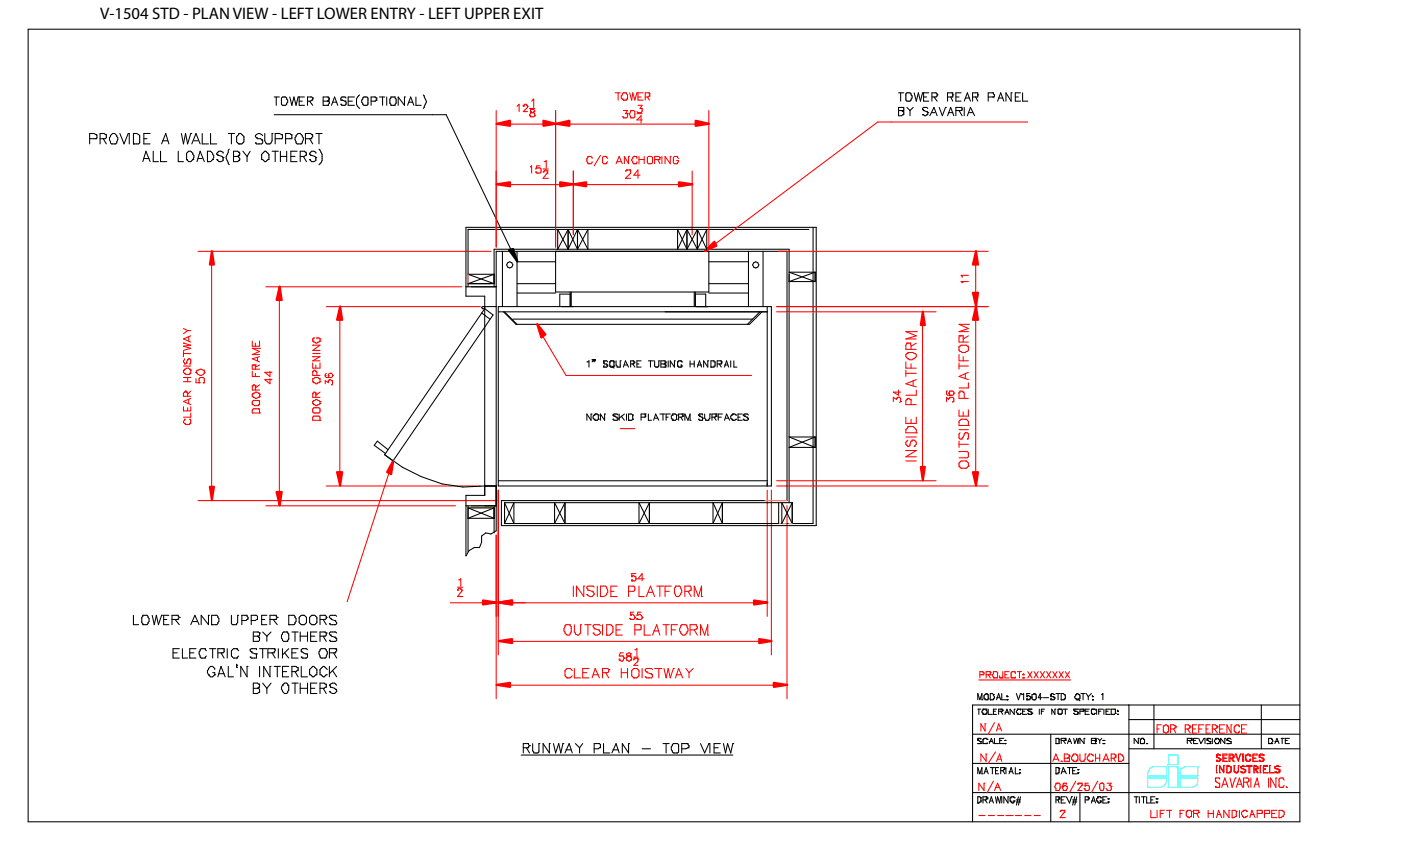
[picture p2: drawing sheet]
<svg xmlns="http://www.w3.org/2000/svg" width="356mm" height="216mm" viewBox="0 0 356 216" stroke-linecap="round" stroke-linejoin="round" font-family="sans-serif">
<defs><g id="words">
<text font-size="4.2" x="25.4" y="4.9">V-1504 STD - PLAN VIEW - LEFT LOWER ENTRY - LEFT UPPER EXIT</text>
</g></defs>
<g fill="none" stroke="#f00" stroke-width=".26">
<path d="M125.9 28v34.7M129.4 31.5h8.4M131.2 27l.6-.5v1.8M132.8 27h.1M132.8 27l.3-.5h.5v.2h.3v.6l-1.1 1h1.1M133.9 27h.1M134.4 27.5h1.3M134.7 28.3h.1M134.7 28.3v-.5h.8l.2 .2-.2 .6M134.7 28.3l.2 .3M134.9 25.7l.6-.6v2.2M135.5 28.6h-.8l-.3 .8h.3v.2h.8l.2-.2"/>
<path d="M135.5 28.6l.2 .2v.6M135.7 29.4h.1M141 28v34.7M144.5 31.5h32M152.4 39.4l-1.6 2.7M156.1 23.5h1.3M156.9 23.5v1.9M158 25.1h.1M158.2 23.5h.1M158.2 25.4h.1M158.2 23.5h.8l.3 .6v1h-.3v.3h-.8M158.2 23.5l-.5 .8v.6l.5 .5"/>
<path d="M158.2 28h1.1l-.6 .8h.6M159.3 28.8h.1M159.3 28.8v.8l-.3 .3h-.8v-.3h-.2M159.5 39.7h.1M159.5 39.7v1.8l-1-1.8v1.8M159.8 23.5l.5 1.9 .3-1.9 .5 1.9 .6-1.9M160.1 28h.8l.2 .3v1.3l-.2 .3h-.8l-.3-.8zM160.3 28h.1M160.9 39.7h.1M160.9 39.7h.5M160.9 39.7l-.6 .8 .6 1M161.4 39.7h.1"/>
<path d="M161.4 39.7l.3 .5M161.7 23.5h.1M161.7 28.8h1.3M161.7 28.3l.2 .3M161.9 28.6h.1M161.9 26.7h1.1l-.5 .8h.5v.8l-.3 .3h-.8M161.9 24.6h.8M162.2 39.7v1.8M162.7 27.5h.1M163 30.4h-1.3l1-1v1.8M163.2 23.5h-1.3v1.9h1.3M163.5 39.7v1.8"/>
<path d="M164.3 40l.3-.3h.8l.2 .3v1.3l-.2 .2h-.8l-.3-.2zM164.3 24.6l.5 .8M164.8 23.8h.1M164.8 24.3h.1M164.8 24.3l-.2 .3h-.8M164.8 24.3v-.8h-1v1.9M167.5 40h.1M167.5 40l-.3-.3h-1v1.8M167.5 40v.5h-1.3M168 39.7v1.8M170.1 39.7h.1M170.1 39.7v1.8l-1.3-1.8v1.8"/>
<path d="M179.9 28v34.7M260.9 31h-38.1l-41.3 30.9M129.4 46.8h12.7M134.7 42.3h.1M134.7 42.3l.2-.2v1.8M136 43.7h.1M137.1 42.1h-.8l-.3 .8 .3-.3h.8l.2 .3v.8l-.2 .2h-.8l-.3-.2M137.8 43.7h.1M137.8 42.9h1.4M138.1 43.4h.1M138.1 41l.5-.3v1.9M138.9 43.4h.1"/>
<path d="M138.9 43.9h.1M138.9 43.4l-.5-.3-.6 .6M138.9 43.9l-1.1 1.3h1.4M138.9 43.4v.5M145.5 43.4v16.1M148.7 46.8h23.5M150.3 40.2l-.3-.5h-.8l-.2 .5v.8l.2 .5h.8l.3-.5M154.3 40.2l-.3-.5h-.8l-.3 .3v1.3l.3 .2h.8l.3-.5M156.4 41.5l.8-1.8 .8 1.8M156.6 41h1.1M158.7 43.4h.1M159 43.1h.1"/>
<path d="M159 43.1h1.1v.8l-1.4 1.3h1.4M159 43.1l-.3 .3M159.8 43.1h.1M160.9 41.5h.1M160.9 41.5h.5M161.4 41.5h.1M161.7 41l-.3 .5M162.2 40.5h1.3M162.5 44.4h-1.6l1-1.3v2.1M167 40.5l.5 1M172.2 40.2l-.2-.5h-.8l-.3 .3v1.3l.3 .2h.8l.2-.8h-.5M175.7 43.4v16.1"/>
<path d="M50.3 63.8h74.3M53.7 67.2v56.4M67.5 72.8h49.7M70.9 76.2v48.7M82.8 77.8h39.2M197.1 77.8h53.7M197.1 79.1h40.5M197.6 63.8h53.2M244.2 71.7h.1M245.8 69.8h-1.9l.3 .6M245.8 71.4h-1.9l.3 .3M247.6 67.2v7.1"/>
<path d="M46.6 87h.1M46.6 95.8h1.8M46.6 93.9h.2v-.2l.6-.3h.5l.5 .5v.8h-.2v.3h-1.1l-.5-.5zM46.6 89.7h1.8M46.6 89.2v1.3M46.6 96.8h1.8M46.6 92.9h1.8M46.6 87l1.8 .6-1.8 .2 1.8 .6-1.8 .5M46.6 83.3l1 .6M46.8 99.5h.1M46.8 94.7h.1M46.8 91l-.2 .8 .2 .5 .6-.2"/>
<path d="M47.1 99.2h.1M47.1 99.2l-.5 .5v.8h1.8M47.1 99.2l.5 .5v.8M47.4 99.5h.1M47.4 92.1h.1M47.6 91.3h.1M47.6 95.8v1M47.6 91.3l-.2 .8M47.6 83.9l-1 .8M47.6 83.9h.8M47.9 91h.1M47.9 91l.5 .3v.8l-.2 .2"/>
<path d="M47.9 85.5v1M47.9 91l-.3 .3M48.2 93.7h.1M48.2 92.3h.1M48.4 93.9h.1M48.4 99.2l-.8 .8M48.4 85.2l-1.8 .8 1.8 .8M49.7 94.5h.1M49.7 96v1.1h1.1M50 93.9l.8-.2 1.1 .2v.8a1.02 1.02 0 0 1-1.6 .3l-.6-.5zM50.5 97.1v-1.1l.3-.2h.8l.3 .2v1.1h-.3M51.6 97.1h.1"/>
<path d="M51.9 94.5h.1M64 86.5v1.3h1.9v-1.3M64 94.2v1.3h1.9M64.3 92.6h.1M64.8 97.9h.1M64.8 92.6h.1M64.8 92.6h-.8v1.1h1.9M64.8 97.9l-.2-.3-.6 .3v1.1h1.9M64.8 87v.8M64.8 92.6v1.1M64.8 94.7v.8M64.8 97.9v1.1"/>
<path d="M65.4 90.8v.7M65.6 99.7h.1M65.6 99.7l-.8-.2-.8 .5M65.6 99.7l.3 .3M65.9 88.4h.1M65.9 97.6l-1.1 .8M65.9 92.6l-1.1 .5M65.9 90.5l-1.9 .5 1.9 .8M65.9 88.4h-1.9l1.9 .8-1.9 .8h1.9M68.5 96v1.4l-1.3-1.1h1.9M68.5 94.2v1.3l-1.3-1h1.9M79.4 96.8h.1"/>
<path d="M79.4 90.5h.1M79.4 87.6h.1M79.4 86h.1M79.4 86.5h.1M79.4 86.5l.8 .5 1-.5M79.4 86v.5M79.4 92.1v1.3h1.8v-1.3M79.4 96.8v-.8l.5-.2h.8l.5 .2v.8M79.4 96.8l.8 .6 1-.6M79.4 90.5h1.8l-1.8 1h1.8M79.4 89.7h1.8M79.4 87.6h1.8l-1.8 1.3h1.8"/>
<path d="M79.9 85.7l-.5 .3M80.2 99.7h.1M80.2 94.2h.1M80.2 99.7l-.3-.2-.5 .2v1.1h1.8M80.2 92.6v.8M80.2 99.7v1.1M80.4 95.2v-.7l-.5-.6h-.3v.3h-.2v1h1.8M80.4 86v-.3h.6l.2 .3M81.2 96.8h.1M81.2 86.5h.1M81.2 86h.1M81.2 86v.5"/>
<path d="M81.2 99.5l-1 .8M82.5 95.2h.1M82.8 94.7l-.3 .3v.5l.3 .3h1.3l.3-.3v-.5l-.3-.3h-.5l-.3 .3v.5l.3 .3M83.3 96.6h.1M83.3 95.2h.1M83.3 96.6v.5l-.8-.5v.8M83.3 96.6l.3-.3 .8 .3v.8l-.3 .2M83.9 94.7h.1M83.9 95.8h.1M84.1 97.6h.1M84.4 95.2h.1M86.3 81.2v38.7"/>
<path d="M137.8 85.5l5.9 9.7h47.1M228.1 99v1.3l-1.4-.8h1.9M229.9 90l.6-.3v-.3h1.3l.5 .3 .3 .3v.5l-1.1 .8a1.36 1.36 0 0 1-1.6-1.3zM229.9 91.8v1.6h2.7M229.9 94.7h2.7M229.9 93.9v1.6M230.2 87h.1M230.2 87h.8M230.2 87l-.3 .6v1h2.7M230.5 91h.1M231 87h.1M231 87l.2 .6v1"/>
<path d="M231.2 92.3v1.1M231.8 96.6v1.3M232.6 84.1h.1M232.6 99v1.3h-2.7M232.6 84.1h-2.7l2.7 1.1-2.7 .8h2.7M232.6 96.3l-2.7 1.1 2.7 .8M232.6 87l-1.4 .8M234.2 82.5v36M240.5 99.2h-.3v.8l.3 .3h1.3l.3-.3v-.5l-.3-.3h-.8l-.2 .5M240.8 99.7h.1M240.8 99.7l.2 .6M242.1 99.7h.1"/>
<path d="M243.4 87.8l.5-.2h1.4l.5 .2v1.1l-.8 .5h-.8l-.8-.5zM243.4 90v1.5h2.4M243.4 92.9h2.4M243.4 92.1v1.6M243.7 85.2h.1M244.5 99.5h.1M244.5 86.8v-1.6h-1.1v1.6h2.4M244.5 90.5v1M245 94.7v1.3M245.8 82.3h.1M245.8 97.1v1.3h-2.4M245.8 94.5l-2.4 1 2.4 .8"/>
<path d="M245.8 85.2l-1.3 .8M245.8 82.3h-2.4l2.4 1-2.4 .8h2.4M247.6 81.2v38.7M46.6 103.2v1h1.8v-1M46.8 107.4h.1M47.1 106.4h-.3l-.2 .5v.3l.5 .5h1.1v-.3h.2v-.8l-.2-.2M47.6 103.5v.7M47.9 101.3v1.1M48.2 106.4h.1M48.4 104.8v1h-1.8M48.4 101.1l-1.8 .8 1.8 .8M64 100.5h.1"/>
<path d="M64 100h.1M64 101.9l.3-.3h1.3l.3 .3v.8h-.3v.2h-1l-.6-.2zM64 100.5l.8 .6 .8-.3M64 100v.5M65.6 103.7h.1M65.6 101.6h.1M65.6 100.8h.1M65.6 103.7h-1.3l-.3 .3v.8h1.9M65.6 103.7l.3 .3v.8M65.9 104.8h.1M65.9 100.5h.1M65.9 100h.1"/>
<path d="M65.9 100v.5M65.9 100.5l-.3 .3M79.4 102.4h.1M79.4 101.9h.1M79.4 105.8l.2-.2h1.4l.2 .2v.8h-1.8zM79.4 101.9v.5M79.4 102.4l.8 .5 1-.5M79.4 101.9l.8-.6 1 .6M79.6 103.5h1.4l.2 .2v.8l-.2 .3h-1.4l-.2-.3v-.8zM81.2 106.6h.1M81.2 102.4h.1M81.2 101.9h.1"/>
<path d="M81.2 101.9v.5M157.4 108.7h3.7M227.5 101.1h.1M227.5 101.1l.3-.3h.5l.3 .3v.8M227.5 101.1v.2l-.8-.5v1.1M228.1 100.8h.1M228.6 101.9h.1M228.6 101.9l-.3 .2M229.9 114.3h.1M229.9 105.8v1.6h2.7v-1.6M229.9 116.9h2.7M229.9 114.3h2.7l-2.7 1.6h2.7"/>
<path d="M229.9 110.9h2.7M230.2 101.3h.1M230.5 113.2h.1M230.5 111.7l-.6 .5v.5l.6 .5M230.5 108.2h1.3l.8 .8v.8h-2.7v-.8l.6-.5zM230.5 113.2l.5-.2 .2-1.1h.3v-.2h.5l.6 .5v.5l-.6 .5M231.2 102.7v-1.4l-.7-.2-.6 .5v1.1h2.7M231.2 106.4v1M232 113.2h.1M232.6 109.8h.1M240.2 101.9v-1.1l.6 .5 .2-.5h.8l.3 .3v.8h-.3v.2M241.3 100.3h.1"/>
<path d="M243.4 118.3h.1M243.4 114.6h.1M243.4 104v1.6h2.4v-1.6M243.4 106.9l.5-.5h1.4l.5 .5v1h-2.4zM243.4 118.3l.5 .5h1.4l.5-.5M243.4 114.6h2.1l.3 .2v1.1l-.3 .3h-2.1M243.4 118.3v-.8l.5-.6h1.4l.5 .6v.8M243.4 111.9v1.6M243.4 112.7h2.4M243.4 109h2.4M243.7 109.8l-.3 .3v1l.3 .3h.5l.8-1.6M244.5 104.5v1.1"/>
<path d="M244.7 101.1v-1.4l-.5-.5h-.5v.3h-.3v1.6h2.4M245 109.8h.1M245 109.8h.5l.3 .3v1l-.3 .3M245.5 111.4h.1M245.8 118.3h.1M245.8 107.9h.1M50.3 127h75.9M67.5 128.3h48.1M82.8 123.3h39.2M98.7 120.1l-10.6 32.6M125.9 135.7v41.6M126.5 124.4v41.8"/>
<path d="M194.7 124.4v32M195.8 124.4v41.8M197.1 123.3h53.7M197.1 122h40.5M199.8 128.3v49M114.3 152.9h8.2M116.2 149.8h.1M116.2 149.8l.2-.6h.5v.3h.3v.5l-1 1.3h1.3M116.2 149h1.3M116.4 147.1l.5-.3v1.9M117.2 149.8h.1M129.9 152.9h61.4"/>
<path d="M143.7 158.5h1l.3 .5v1.3l-.5 .8h-.6l-.8-1 .3-1.3zM145.5 148.7v2.6M145.8 158.5v1.8l.2 .6 .6 .2h.2l.6-.5v-2.1M147.4 158.5h.1M148.2 148.7h.1M148.2 148.7v2.6l-1.9-2.6v2.6M148.4 158.5h1.6M149 150.8h.1M149.2 158.5v2.6M150.8 149l-.3-.3h-1.3l-.2 .3 .2 .8 1.3 .2 .3 .5v.3l-.5 .5h-.5l-.8-.5M151.6 148.7v2.6M152.4 151.3h.1"/>
<path d="M152.4 158.8l-.3-.3h-1.3l-.3 .3 .3 .7 1.3 .3 .3 .5a1.02 1.02 0 0 1-1.3 .8l-.6-.5M152.4 148.7h1.3l.6 1.1v.5l-.3 .5-.8 .5h-.8zM152.9 158.5v2.6M154 158.5h1l.6 .5v1.3l-.8 .8h-.8zM155 150h.8M156.4 159.8h1M156.6 148.7h-1.6v2.6h1.6M158 158.5h-1.6v2.6h1.6M159.5 150h1.4l.2-.2v-.8l-.2-.3h-1.4v2.6M159.8 156.9h.1M159.8 156.9l.3 .3M160.1 156.1h.1"/>
<path d="M160.1 157.2h.1M160.1 156.1l.5-.3 .5 .6v.5l-.2 .3h-.8M160.3 146.3h.1M160.3 147.4h.1M160.3 147.1h.1M160.3 147.1v.3M160.3 146.3l.3-.3 .8 .3v.8l-.3 .3h-.8M160.9 155.3h-.8v.8M161.1 156.6h.1M161.1 159.8h1.4l.2-.3v-.7l-.2-.3h-1.4v2.6M161.4 146.8h.1M161.4 145.5h-1.1v.8"/>
<path d="M161.7 156.9h.1M162.2 148.7v2.6h1.3M162.7 155.3h-.8l-.2 .8 .8-.3 .5 .6v.5l-.3 .3h-1v-.3M163 156.6h.1M163.5 146.8h-1.6l1.1-1.3v1.9M163.5 158.5v2.6h1.6M164 151.3l1.1-2.6 1.1 2.6M164.6 150.3h1M166.7 148.7h1.8M167.5 148.7v2.6M168.3 158.5h1.6M168.8 150h1.1"/>
<path d="M169.1 158.5v2.6M170.4 159.8h1M170.4 148.7h-1.6v2.6M171.4 148.7h1.1l.5 1.1v.5l-.2 .5-.6 .5h-.5l-.5-.8v-1.3zM172 158.5h-1.6v2.6M173 158.5h1.1l.5 1v.6l-.2 .5-.6 .5h-.5l-.8-1 .3-1.3zM173.8 150h1.1l.5-.2v-.8l-.2-.3h-1.4v2.6M174.6 150l.8 1.3M175.2 159.8h1M176.2 159.8l.8 1.3M176.2 151.3v-2.6l1.1 2.6 .8-2.6v2.6M176.7 159.5h.1"/>
<path d="M176.7 159.5l.3-.2-.3-.8h-1.5v2.6M176.7 159.5l-.5 .3M178.1 151.3h.1M129.4 173.8h66.9M129.9 162.7h62.7M143.9 169.6h.1M143.9 172h.1M143.9 169.6l-.5 .5v1.3l.5 .6M143.9 169.6h.8l.6 .5M145.3 171.4l-.6 .6h-.8M145.8 169.6v2.4h1.6M147.9 170.7h1.1"/>
<path d="M149.5 169.6h-1.6v2.4h1.6M150.3 172l.8-2.4 1 2.4M150.5 160.6h.1M150.5 171.2h1.4M153.7 170.7l.8 1.3M154 161.1h.1M154.5 169.9h.1M154.5 169.9l-.2-.3h-1.4v2.4M154.5 169.9v.5l-.2 .3h-1.4M157.2 167.2h.1M157.7 170.7h1.6M157.7 169.6v2.4"/>
<path d="M158.2 165.6h-.8l-.2 .8h1l.3 .6M158.5 167h.1M158.5 167l-.5 .7-.8-.2v-.3M159.3 166.4h.1M159.3 169.6v2.4M159.5 166.4l-.5 .3v.8l.5 .2h.3l.5-.5v-.2l-.5-.6M160.1 166.7h.1M160.1 167.5h.1M160.1 165.9h.1M160.1 165.9v.5h-.8M160.1 165.9l-.3-.3-.8 .3 .3 .5M160.9 167.2h.1"/>
<path d="M160.9 169.6h.1M160.9 172h.1M160.9 169.6l-.6 .5v1.3l.6 .6M160.9 169.6h.8l.5 .5v1.3l-.5 .6h-.8M160.9 166.7h1M160.9 167.2v.3M161.1 167h.1M161.1 164.8l.6-.2v1.8M161.1 167l-.2 .2M161.1 167h.6M161.7 167h.1M161.7 167l.2 .2"/>
<path d="M161.9 167.2h.1M161.9 167.2v.5l-1 1.1h1M163 169.6v2.4M163.8 171.7h.1M164 170.4h.1M165.6 169.9l-.2-.3h-1.4l-.2 .3v.2l.5 .6 1.1 .2v.3h.2v.5l-.2 .3h-1.4l-.2-.3M165.6 161.1l1.1-2.6 .8 2.6M165.9 160.1h1.3M166.2 169.6h1.8M167.2 169.6v2.4M168.5 169.6l.6 2.4 .5-2.4 .5 2.4 .8-2.4M170.9 169.6h.1"/>
<path d="M171.4 172l.8-2.4 1.1 2.4M171.7 171.2h1.1M174.1 169.6l.8 1.1M174.9 170.7v1.3M175.9 169.6l-1 1.1M177.8 161.1v-2.6l1.1 2.6 .8-2.6v2.6M179.7 161.1h.1M248.4 172.5h23.3M248.7 171.2h.8M249.5 171.2h.1M249.5 171.2l.3-.5h-.3v-.3h-.8v1.6M250.3 171.2h1.1"/>
<path d="M250.8 171.2l.6 .8M251.4 170.7h.1M251.4 171.2h.1M251.4 171.2v-.8h-1.1v1.6M252.1 172h.1M252.1 170.4h.8l.3 .3v1.3h-1.1l-.2-.6 .2-.5zM254 172h.1M254.3 172h.1M254.5 170.4v1.6h-.8v-.6M255.1 171.2h.5M256.1 170.4h-1v1.6h1M256.9 170.4h.1"/>
<path d="M256.9 172h.1M256.9 170.4l-.3 .3v1.3h1.1v-.3M256.9 170.4h.5M257.4 170.4h.1M257.4 172h.1M257.4 170.4l.3 .5M258.2 170.4h1.1M258.8 170.4v1.6M259.6 172h.2M259.6 171.2l.2-.3v.3zM259.8 171.2h.1M259.8 172h.1"/>
<path d="M260.9 170.4l1 1.6M261.9 170.4l-1 1.6M262.5 170.4l1 1.6M263.5 170.4l-1 1.6M264.1 170.4l1 1.6M265.1 170.4l-1 1.6M265.6 170.4l1.1 1.6M266.7 170.4l-1.1 1.6M267.2 170.4l1.1 1.6M268.3 170.4l-1.1 1.6M268.8 170.4l1.1 1.6M269.9 170.4l-1.1 1.6"/>
<path d="M270.4 170.4l1.1 1.6M271.5 170.4l-1.1 1.6M249.8 198.7h.1M249.8 198.7v1.9l-1.4-1.9v1.9M250 183.6h.1M250 183.6v1.9l-1-1.9v1.9M250.3 191.3h.1M250.3 191.3v1.8l-1.3-1.8v1.8M252.1 198.2l-1.5 2.9M252.4 183.4l-1.6 2.9M252.7 199.8h1M252.7 190.8l-1.9 2.9"/>
<path d="M252.9 185.5l.6-1.9 .8 1.9M252.9 193.1l.8-1.8 .6 1.8M253.2 192.6h.8M253.2 184.9h.8M267.2 193.1l.8-1.8 .8 1.8M267.5 192.6h1.1M268 198.7h.8l.3 .3v1l-.3 .6h-.8v-.6l-.2-.2zM268.3 198.7h.1M269.3 193.1h.1M269.3 193.1h.3M269.6 199.8h.1M269.9 199.5h.1"/>
<path d="M270.1 192.4h1.4v.7h-1.4v-1.8h.8l.6 .3v.5l-.6 .3M270.1 199.2h.3l.5 .6-.2 .8h-.8l-.3-.8zM270.7 199.5h.1M270.7 199v-.3h-.8l-.3 1.1M271.5 191.8h.1M272.3 192.9h.1M272.3 191.6h.2v-.3h.5l.6 .5v1.1h-.3v.2h-.8l-.5-.5v-.5zM272.5 193.1h.1M273 198.2l-1.5 2.9M273.3 191.6h.1M273.6 199h.1M273.6 199v-.3h1v.5"/>
<path d="M273.8 198.7h.1M274.1 191.3v1.6l.3 .2h.8l.2-.5v-1.3M274.4 198.7h.1M274.6 199.2h.1M274.6 199.2l-1 1.4h1M275.4 191.3h.1M275.4 199.2h.8l.3 .3v.8l-.3 .3h-.8l-.2-.6M276.2 192.9h.1M276.2 198.7h-.8v.8M276.5 193.1h.1M277.3 191.6h.1M277.5 191.8l-.5-.5h-.5v.3h-.3l-.2 .5v.5l.5 .5"/>
<path d="M277.5 192.9h-.2v.2h-.8M278.1 192.4h1M278.1 191.3v1.8M278.6 198.2l-1.6 2.9M279.1 199l.3-.3h.5l.3 .3v1l-.3 .6h-.5l-.3-.6zM279.1 191.3v1.8M279.7 198.7h.1M279.9 193.1l.8-1.8 .8 1.8M280.2 192.6h1.1M281 198.7h1l-.5 .5 .5 .3M282 199.5h.1M282 199.5v.8l-.2 .3h-.8l-.3-.6"/>
<path d="M282.6 192.4l.5 .7M283.1 191.6h.1M283.1 191.8h.1M283.1 192.1h.1M283.1 191.6l-.3-.3h-.8v1.8M283.1 192.1l-.3 .3h-.8M283.1 191.6v.5M283.9 193.1h.1M283.9 191.3h.5l.6 .3 .2 .5v.5l-.5 .5h-.8zM285 192.9h.1M293.7 184.9h.5M294.7 183.9h-1v2.1"/>
<path d="M295.3 184.1l.8-.2 .5 .5v1.1l-.5 .5-.8-.3zM296.3 185.7h.1M296.3 184.1h.1M297.1 184.9h.8M297.9 184.9l.5-.2v-.6l-.5-.2h-.8v2.1M297.9 184.9l.5 1.1M298.4 184.4h.1M301.4 184.9l.8 1.1M301.9 184.1h.1M301.9 184.7h.1M302.2 184.4h.1M302.2 184.4l-.6-.5h-.8v2.1"/>
<path d="M302.2 184.4l-.6 .5h-.8M302.7 184.9h.8M303.7 183.9h-1v2.1h1M304.3 184.9h.8M305.6 183.9h-1.3v2.1M306.1 184.9h.6M307.2 183.9h-1.1v2.1h1.1M308.2 184.9l.8 1.1M308.5 198.2h.1M308.5 199.5h.1M308.5 198.2l1.1 .5v1.1h-1.1v-.3M308.8 196.1h.1"/>
<path d="M308.8 194.2h.1M308.8 191.6h.1M308.8 192.1h.1M308.8 192.9h.1M308.8 184.1h.1M308.8 184.7h.1M308.8 191.6v.5M308.8 192.9v.2h.8l.2-.2M308.8 194.2v1.9M308.8 191.6h1M308.8 191.6l.2-.3 .6 .3M308.8 192.1l.8 .3"/>
<path d="M308.8 192.9l.2 .2M309 184.4h.1M309 184.4l-.5-.5h-.8v2.1M309 184.4l-.5 .5h-.8M309.6 196.1h.1M309.6 191.6h.1M309.6 192.4v.2h.2M309.6 197.6v-.2h-1.1v.8M309.6 192.4l.2 .2M309.6 184.9h.8M309.8 192.6h.1M309.8 192.6v.3"/>
<path d="M309.8 192.9l-.5 .2M310.1 199.8l.8-2.4 .8 2.4M310.4 199h1M310.6 194.2h.1M310.6 195.8l-1-1.6v1.9M310.6 194.2v1.9l-1-1.6M310.6 193.1v-1.5h.8v-.3h-1v1.8h1M310.6 192.4h.5M310.9 183.9h-1.3v2.1h1.3M311.1 192.4h.1M311.4 193.1h.1M311.4 194.5h1.1v1.3l-.3 .3h-.8v-1.9h.5l.6 .5"/>
<path d="M312.2 194.5h.1M312.2 195.8h.1M312.2 197.4l.5 2.4 .8-2.4M312.5 183.9h.1M312.5 183.9v2.1l-1.1-2.1v2.1M312.5 195.5l-.6 .6M313 191.6h.1M313 192.1h.1M313 191.6h-.8v1.5h-.3v-1.8h.8l.6 .5v.3h-.3M313 191.6v.8h-.8M313 192.1l-.3 .3 .6 .7h-.3l-.5-.7M313.3 194.2h.1"/>
<path d="M313.3 195.8l.5 .3M313.3 194.2v1.6M313.5 197.4h.1M313.5 184.1h.1M313.5 185.7h.1M313.5 191.3h.3l.5 1.6 .6-1.6-.6 1.8zM313.8 196.1h.1M313.8 199.8l.8-2.4 .8 2.4M314.1 195.8h.1M314.1 199h1M314.3 194.2h.1M314.3 194.2v1.6l-.2 .3h-.6l-.2-.3"/>
<path d="M314.3 195.5l-.5 .6M314.6 184.4l-.3-.5h-.5l-.5 .5v1.1l.5 .5h.5l.3-.5M314.9 191.3h.1M315.1 195h.1M315.1 195.8h.1M315.1 194.5h.1M315.1 195.8l.3 .3M315.1 194.5l.3-.3 .5 .3M315.1 195.8h-.2l.2 .3h.8l.3-.3M315.1 195h.5l.3 .3M315.1 194.5v.5M315.1 184.9h.8"/>
<path d="M315.4 191.3h.2v1.8h-.2zM315.4 195l.2 .3h.6v.5M315.6 198.4h1.1l.3-.2v-.6l-.3-.2h-1.1v2.4M315.9 195.3h.1M315.9 194.5h.1M315.9 195.3l.3 .2M316.2 192.6h.1M316.2 194.5h-1.3l.2 .5M316.2 195.8l-.6 .3M316.2 192.6l.5 .5M316.4 198.4l.6 1.4M316.4 194.2h1.4v.3h-1.4z"/>
<path d="M316.4 183.9h-1.3v2.1h1.3M317 197.9h.1M317 194.5v1.6h.2v-1.6M317.2 191.6h.1M317.2 192.9h.1M317.2 191.6v.2h.3l-.5-.5h-.3l-.5 .5M317.2 191.6h-1v1.3l.2 .2h.8v-.5h.3l-.5 .5M317.5 197.4v2.4M318 191.6h1.1v-.3h-1.1v1.8h1.1M318 192.4h.6M318.3 196.1h.1M318.3 199.8l.8-2.4 .5 2.4"/>
<path d="M318.3 195h1.1v-.3l-.6-.5h-.5v1.9M318.3 194.5h.8M318.3 195.3h.5M318.6 192.4h.1M318.6 199h.8M318.6 195.3l.5 .8h.3l-.6-.8M319.1 194.5h.1M319.1 195h.1M319.1 193.1h.1M319.1 195l-.3 .3M319.1 194.5v.5M319.6 191.6h.1"/>
<path d="M319.6 192.1h.1M319.6 192.9h.1M319.6 192.9h.3v.2M319.6 191.6h1.1M319.6 191.6l.3-.3h.5l.3 .3M319.6 192.1l.8 .3M319.6 191.6v.5M319.9 196.1h.1M319.9 194.2h.1M319.9 194.2v1.9M320.4 192.4h.1M320.4 191.6h.1"/>
<path d="M320.4 192.4l.3 .2M320.7 191.6h.1M320.7 192.6h.1M320.7 192.9h.1M320.7 194.5h1v-.3h-1v1.9h1M320.7 195h.5v.3h-.5M320.7 192.6v.5h-1.1v-.2M320.7 192.9l-.3 .2M321.7 196.1h.1M322 197.4v2.4M322.3 194.2h.1M322.3 194.2v1.9h1"/>
<path d="M323.3 196.1h.1M323.6 194.7l.2 .3M323.8 197.4h.1M323.8 195h.1M323.8 195.8h.1M323.8 197.4v2.4l-1.3-2.4v2.4M323.8 195.8l.3 .3M323.8 194.5l.3-.3 .5 .3M323.8 195l.8 .3M324.6 195.3h.1M324.6 195.8h.1M324.6 194.5h.1"/>
<path d="M324.6 195.3v.5M324.6 195.8l-.2 .3M324.9 194.5h-1.3v.5h.8l.5 .5-.3 .6h-.8l-.2-.3h.2M326 197.9l-.3-.5h-.8l-.3 .2v1.9l.3 .3h.8l.3-.6M326.5 199.8h.1M326.5 199.5v.3M248.4 206.9h1.6M250.8 206.9h1.6M252.4 200.6l.8-1.9 .8 1.9M253.2 206.9h1.6M255.3 206.9h1.9M257.7 206.9h1.6"/>
<path d="M260.1 206.9h1.6M262.5 206.9h1.6M269.1 205.8h.1M269.3 205.6h.1M269.3 205.6l-.2 .2M269.3 205.6h.8M270.1 205.6h.1M270.1 206.1h.1M270.1 205.6v.5M270.1 206.1l-1 1.3h1.3M275.2 200h.1M279.7 200.6h.1"/>
<path d="M292.1 205.6v1.8h1.3M293.7 205.6v1.8M294.5 206.4h.8M295.5 205.6h-1v1.8M296.1 205.6h1.3M296.9 205.6v1.8M299.5 206.4h.5M300.6 205.6h-1.1v1.8M301.1 205.8h.3v-.2h.8l.2 .2v1.4l-.8 .2-.5-.5zM301.4 207.2h.1M302.4 205.8h.1M303.7 206.4l.6 1"/>
<path d="M304.3 206.1h.1M304.3 206.1v-.5h-1.4v1.8M304.3 206.1l-.3 .3h-1.1M306.7 206.4h1.3M306.7 205.6v1.8M308 205.6v1.8M308.8 207.4l.5-1.8 .8 1.8M309 206.6h.8M311.9 205.6h.1M311.9 205.6v1.8l-1.3-1.8v1.8M312.7 207.4h.1M313.8 205.8h.1"/>
<path d="M313.8 205.8v1.4l-.5 .2h-.6M313.8 205.8l-.3-.2h-.8v1.8M314.6 205.6v1.8M315.4 205.8h.1M315.6 205.6h.1M315.6 205.6l-.5 .5v.5l.3 .6h.2v.2h.6v-.2l.5-.3M315.6 205.6h.6M316.2 205.6h.1M316.2 205.6l.5 .2M317.2 207.4l.6-1.8 .8 1.8M317.5 206.6h.8M319.1 206.4h1"/>
<path d="M320.1 205.6h.1M320.1 206.4h.1M320.1 205.6l.3 .2-.3 .6M320.1 205.6h-1v1.8M320.9 206.4h1.4v-.8h-1.4v1.8M322.8 206.4h.8M324.1 205.6h-1.3v1.8h1.3M324.6 207.4h.1M324.6 205.6h.8l.6 .5v.5l-.3 .6-.5 .2h-.6zM325.7 205.8h.1"/>
</g>
<g fill="#f00" stroke="#f00" stroke-width=".53">
<path d="M192.7 162.1l3.2 .5-3.2 .6z"/>
<path d="M126.5 162.6l3.5-.5v1.1z"/>
<path d="M172.3 46.2l3.5 .6-3.5 .5z"/>
<path d="M145.6 46.8l3.2-.6v1.1z"/>
<path d="M196.4 173.2l3.4 .6-3.4 .5z"/>
<path d="M126 173.8l3.5-.6v1.1z"/>
<path d="M191.4 152.3l3.4 .6-3.4 .5z"/>
<path d="M126.5 152.9l3.5-.6v1.1z"/>
<path d="M86.3 77.7l.6 3.5h-1.4z"/>
<path d="M85.5 119.8h1.4l-.6 3.4z"/>
<path d="M71 72.7l.5 3.4h-1.3z"/>
<path d="M70.2 124.8h1.3l-.5 3.4z"/>
<path d="M53.8 63.7l.5 3.4h-1z"/>
<path d="M53.3 123.5h1l-.5 3.4z"/>
<path d="M99.8 116.9l-.5 3.4-1.1-.5z"/>
<path d="M122.6 152.3l3.4 .6-3.4 .5z"/>
<path d="M126 46.8l3.5-.6v1.1z"/>
<path d="M142.2 46.2l3.4 .6-3.4 .5z"/>
<path d="M136.3 82.2l2.2 2.7-1.1 .7z"/>
<path d="M247.7 77.7l.6 3.5h-1.4z"/>
<path d="M246.9 119.8h1.4l-.6 3.4z"/>
<path d="M234.2 79l.6 3.5h-1.1z"/>
<path d="M233.7 118.5h1.1l-.6 3.4z"/>
<path d="M178.9 63.7l2.4-2.4 .5 1.1z"/>
<path d="M247.7 63.7l.6 3.4h-1.4z"/>
<path d="M246.9 74.3h1.4l-.6 3.4z"/>
<path d="M176.6 30.6l3.4 .8-3.4 .5z"/>
<path d="M141.1 31.4l3.4-.8v1.3z"/>
<path d="M137.9 30.6l3.2 .8-3.2 .5z"/>
<path d="M126 31.4l3.5-.8v1.3z"/>
</g>
<g fill="none" stroke="#000" stroke-width=".26">
<path d="M7.1 7.4h322.8v201.1h-322.8zM22.8 35.2h1.5M24.3 34.1h.1M24.3 35.2h.1M24.3 34.1l-.5-.2h-1v2.6M24.3 34.1l.3 .3v.5l-.3 .3M25.4 35.2h1.3l.3-.3v-.8l-.5-.2h-1.1v2.6M26.2 35.2l.8 1.3M28 34.4l.6-.5h.5l.5 .5 .3 .5v.6l-.5 1h-1.1l-.3-.3-.2-.7v-.6zM30.4 33.9l1.1 2.6 1-2.6M32.5 33.9h.1M32.8 33.9v2.6"/>
<path d="M33.9 36.5h.1M33.9 33.9h.8l.8 .5v1.8l-.3 .3h-1.3zM36.5 35.2h.8M38.1 33.9h-1.6v2.6h1.6M38.9 38.4v2.6h1.3M40.7 38.4v2.6h1.6M41 36.5l1.1-2.6 .8 2.6M41.3 35.7h1.3M45.2 38.4v2.6h1.4M46 33.9l.6 2.6 .5-2.6 .5 2.6 .8-2.6M48.4 33.9h.1M48.7 36.5l1-2.6 1.1 2.6"/>
<path d="M49.2 35.7h1.1M51.3 33.9v2.6h1.6M53.4 33.9v2.6h1.6M56.6 40h.1M56.6 38.9v-.3l-.5-.2h-.5l-.6 .5 .3 .5 1.1 .3 .2 .3M56.6 40v.7l-.5 .3h-.5l-.6-.5M57.9 33.9h1.6M58.2 37.8l-.3 .3v.5l-.5 1.1v.5l.8 1.6M58.7 33.9v2.6M59.3 39.7h1.3l.3 .8-.6 .5h-1v-2.6h1l.6 .5v.3l-.6 .5M60.6 36.5h.1M60.6 38.6h.1"/>
<path d="M60.6 39.4h.1M60.6 33.9h.5l.8 .8v1.3l-.5 .5h-.8l-.5-.5v-1.3l.5-.6zM61.6 38.4l1.1 1.3M62.7 39.7v1.3M63.5 38.4l-.8 1.3M64.8 36.2h.1M65.1 34.9h.1M66.4 35.5h.1M66.7 34.4a1.07 1.07 0 0 0-1.9 0v.3l.6 .5h.7l.6 .5v.5l-.3 .3h-1.3l-.3-.3M67.2 38.4h.3l.8 .8v1.3h-.3l-.5 .5-1.1-.5v-1.3zM67.2 33.9v1.8l.5 .8h.8l.3-.3 .3-.5v-1.8M69.1 33.9h.1"/>
<path d="M69.1 38.4h1.5M69.6 24.6h1.3M69.6 29.1h43.6l16.4 34.1M69.8 38.4v2.6M69.8 35.2h1.6M70.1 24.6v2.1M71.2 39.7h1.6M71.2 38.4v2.6M71.4 34.1h.1M71.4 35.2h.1M71.4 34.1l.3 .3v.5l-.3 .3M71.4 34.1l-.5-.2h-1.1v2.6"/>
<path d="M71.7 24.6h.8l.5 .8v.5l-.5 .8h-.8l-.3-.2v-1.6zM72.5 35.2h1.6v-1.1l-.5-.2h-1.1v2.6M72.8 38.4v2.6M73.6 24.6l.5 2.1 .5-2.1 .5 2.1 .6-2.1M73.8 39.7h1.1M75.1 34.4l.6-.5h.5l.5 .5 .3 .5v.6l-.5 1h-1.1l-.3-.3-.2-.7v-.6zM75.4 38.4h-1.6v2.6h1.6M75.7 24.6h.1M75.9 25.7h.8M76.2 39.7h1.1l.5-.5v-.3l-.5-.5h-1.1v2.6M77 39.7l.8 1.3M77.3 24.6h-1.4v2.1h1.4"/>
<path d="M77.5 38.6h.1M77.5 39.4h.1M77.5 35.2h1.6l.3-.8-.6-.5h-1.3v2.6M78.6 35.2l.8 1.3M78.6 25.7l.8 1M79.1 34.1h.1M79.4 24.9h.1M79.4 24.9l-.3-.3h-1v2.1M79.4 24.9v.5l-.6 .3h-.7M80.2 40h.1M80.2 38.9v-.3l-.6-.2h-.5l-.5 .5 .2 .5 1.1 .3 .3 .3M80.2 33.9h1.6"/>
<path d="M80.2 40v.7l-.6 .3h-.5l-.5-.5M81 33.9v2.6M81 37.8a2.68 2.68 0 0 1 0 4M82 25.7h1.3M83.1 25.7l.5-.6-.3-.5h-1.3v2.1h1.3l.3-.5-.3-.5M83.3 25.4h.1M83.3 25.7h.1M84.1 26.7l.8-2.1 .8 2.1M84.4 25.9h1.1M86.5 26.5h.1M86.8 25.4h.1M86.8 25.4l.8 .3"/>
<path d="M87.6 25.7h.1M87.6 25.7l.2 .2v.6l-.2 .2h-.8l-.3-.2M87.8 24.9l-.2-.3h-.8l-.3 .3v.5h.3M88.4 25.7h1M90 24.6h-1.6v2.1h1.6M91.3 24.1l-.8 1v1.4l.8 1M92.3 24.6h.8l.3 .3v1.6l-.3 .2h-.8l-.5-.8v-.5zM95.5 24.9h.1M95.5 25.4h.1M95.5 24.9l-.3-.3h-1v2.1M95.5 25.4l-.3 .3h-1M95.5 24.9v.5"/>
<path d="M96.3 24.6h1.3M97.1 24.6v2.1M98.2 24.6v2.1M99.2 24.6h1.1l.2 .5v1.1l-.2 .5h-1.1l-.2-.5v-1.1zM102.7 24.6h.1M102.7 24.6v2.1l-1.6-2.1v2.1M103.5 26.7l.7-2.1 .8 2.1M103.7 25.9h1.1M105.6 24.6v2.1h1.3M107.4 24.1l.8 1.6-.5 1.6-.3 .2M228.1 28h1.3v-.7h-1.3v2.1h.8l.5-.3v-.8l-.5-.3M228.1 23.5h1.3"/>
<path d="M228.6 23.5v2.2M230.2 23.5h.8l.5 .8v.6l-.5 .8h-.8l-.3-.3v-1.6zM230.2 27.3l.8 .7M231 28v1.4M231.8 27.3l-.8 .7M232 23.5l.6 2.2 .5-2.2 .5 2.2 .6-2.2M234.2 23.5h.1M234.2 27.8h.1M234.2 29.1h.1M234.2 27.8l.2 .2M234.4 28h.1M234.4 24.6h.8"/>
<path d="M234.4 28l.8 .3M235.2 28.3h.1M235.2 28.3l.3 .3M235.5 28.6h.1M235.5 28.6v.5l-.6 .3-.7-.3M235.5 27.5l-.3-.2h-.8l-.2 .5M235.7 23.5h-1.3v2.2h1.3M236 29.4l1.1-2.1 .8 2.1M236.5 24.6h1.1l.3-.3v-.5l-.3-.3h-1.1v2.2M236.5 28.6h.8M237.1 24.6l.8 1.1M237.9 24.1h.1"/>
<path d="M238.4 27.3l.8 2.1 .8-2.1M240 27.3h.1M240.5 24.6h1.3v-1.1h-1.3v2.2M240.5 29.4l.8-2.1 .8 2.1M240.8 28.6h1M241.3 24.6l.5 1.1M241.8 24.1h.1M242.6 24.6h.8M242.6 28h1.3M243.4 28l.8 1.4M243.9 27.3h.1M243.9 28h.1"/>
<path d="M243.9 23.5h-1.3v2.2h1.3M243.9 27.3h-1.3v2.1M243.9 27.3l.3 .2-.3 .5M244.7 25.7l.8-2.2 .8 2.2M244.7 27.3v2.1M245 24.9h1.1M245.5 29.4l.8-2.1 1.1 2.1M246.1 28.6h.8M246.9 24.6h1.3v-1.1h-1.3v2.2M247.6 24.6l.6 1.1M248.2 24.1h.1M250.8 24.6h1.3"/>
<path d="M252.1 24.6h.1M252.1 24.6l.3-.3-.3-.8h-1.3v2.2M253.2 25.7l.8-2.2 .8 2.2M253.5 24.9h1M256.6 23.5h.1M256.6 23.5v2.2l-1.3-2.2v2.2M257.7 24.6h.8M259 23.5h-1.3v2.2h1.3M259.6 23.5v2.2h1.3M36.2 41l.8-2.6 1.1 2.6M36.5 40.2h1.3M47.4 40.5h.1"/>
<path d="M47.4 40.5l.5 .5h.5l.5-.5M47.4 40.5v-1.6l.5-.5h.5l.5 .5 .3 .5v.6l-.3 .5M48.9 40.5h.1M50 41l.8-2.6 1.1 2.6M50.3 40.2h1M52.7 41h.1M54 40.5h.1M54 40.5l.2-.5v-.6l-.2-.5-.6-.5h-.7v2.6M54 40.5l-.6 .5h-.7M55 40.5h.1M60.6 40.7h.1M78.6 40.5h.1"/>
<path d="M118.3 57.7h88.9v75.6h-79.9v-6.3h72.5v-63.2h-73.9v70.9l-1.3 .8-1.3-.3-1.1 .8v1.6l-.5 1.3h-1.3l-1.3 .8-.8 1.3v-15.3h4.7v-50.6h-4.7zM144.2 58.2v5M144.2 58.2l2.4 5M144.2 58.2l-2.6 5v-5l2.6 5M146.6 58.2v5M146.6 58.2l-2.4 5M146.6 58.2l2.6 5v-5l-2.6 5M174.4 58.2l-2.4 5v-5l2.4 5M174.4 58.2v5M174.4 58.2l2.6 5M177 58.2l2.4 5v-5l-2.4 5M177 58.2v5"/>
<path d="M177 58.2l-2.6 5M205.3 58.2h-86.5v14.6M206.4 57.7v75.1h-78.3M118.3 72.8h7.6M118.8 69.6h6.6l-6.6 2.4h6.6zM122.2 79.4l2.2 1.6M123 78.3l-25.4 37.1M123 78.3l2.1 1.6-25.4 37-2.1-1.5M125.4 72.8v-9.6h74.9v64.3M125.9 77.8h-3.4l-.3 .3 .3 .2h.5M126.5 77.8h69.3v45.5h-69.3zM126.5 79.1h68.2"/>
<path d="M127.5 63.8v14M127.8 79.1l3.2 3.2h59.2l3.2-3.2M128.1 79.1l3.1 3.2M131.2 74.3h9.8M131.2 72h9.8M131.2 66.4h9.8M131.2 63.8v14M141 63.8v10.3h38.9v-10.3M144.7 74.1v3.7M144.7 74.6h-2.6v3.2M145 74.1v3.7M176.2 74.1v3.7"/>
<path d="M176.5 74.6h2.6v3.2M176.5 74.1v3.7M179.9 74.3h10.1M179.9 72h10.1M179.9 66.4h10.1M190 63.8v14M192.9 79.1l-3.2 3.2M193.7 63.8v14M194.7 77.8v45.5M206.9 69.1v2.3M206.9 69.1h-6.6l6.6 2.3M206.9 69.1l-6.6 2.3h6.6"/>
<path d="M130.2 81h60.8M149 91.8l.5-.3v1.6M150.3 91.3h.2M150.5 91.3h.1M150.5 91.5h.1M150.5 91.3v.2M150.5 91.5l-.2 .3M150.8 91.3h.1M150.8 91.3h.3l-.3 .5M153.2 91.8h.1M153.2 92.1h.1M153.2 92.9h.1"/>
<path d="M153.2 92.1l.3 .2h.5v.3M154 92.6h.1M154 92.6h.3l-.3 .5h-.8v-.2M154.3 91.8l-.3-.3h-.8v.6M154.8 91.8h.1M154.8 92.9h.1M154.8 91.8v1.1M154.8 92.9l.2 .2M155 91.5h.1M155 93.1h.1M155 91.5h.6M155 93.1h.6"/>
<path d="M155 91.5l-.2 .3M155.3 92.9l.5 .5M155.6 93.1h.1M155.6 91.5h.1M155.6 91.5l.2 .3M155.8 92.9h.1M155.8 91.8h.1M155.8 92.9l-.2 .2M155.8 91.8v1.1M156.4 91.5v1.1l.2 .5h.8v-1.6M157.4 91.5h.1M158.2 93.1l.5-1.6 .8 1.6"/>
<path d="M158.5 92.6h.8M160.1 92.3h.8l.2-.5h-.2v-.3h-.8v1.6M160.6 92.3l.5 .8M161.7 92.3h.5M162.7 91.5h-1v1.6h1M164.6 91.5h1.3M165.1 91.5v1.6M166.2 91.5v1.4l.2 .2h.6l.2-.2v-1.4M166.7 93.1h.1M167.2 91.5h.1M167.7 91.5h1.1v.3h.3v.3h-.3v.5h.3l-.3 .5h-1.1zM167.7 92.3h1.1"/>
<path d="M168.8 93.1h.1M169.6 91.5v1.6M171.2 91.5h.1M171.2 91.5v1.6l-1.1-1.6v1.6M172 91.8h.1M172 92.9h.1M172 92.9l.2 .2h.6M172 91.8v1.1M172.8 91.5h.1M172.8 93.1h.1M172.8 92.6h.2v.3M172.8 91.5h-.6l-.2 .3"/>
<path d="M172.8 91.5l.2 .3M173 91.8h.1M173 92.9h.1M173 92.9l-.2 .2M175.2 92.3h1M175.2 91.5v1.6M176.2 91.5v1.6M177 92.6h1.1M177 93.1l.5-1.6 .6 1.6M179.7 91.5h.1M179.7 91.5v1.6l-1.1-1.6v1.6M180.4 93.1h.1"/>
<path d="M180.4 91.5h.8v.3h.3v1.1h-.3v.2h-.8zM182 92.3h1.1v-.8h-1.1v1.6M182.6 92.3l.5 .8M183.1 91.8h.1M183.1 92.1h.1M183.9 92.6h.8M183.9 93.1l.5-1.6 .5 1.6M185.5 91.5v1.6M186.3 91.5v1.6h.8M97.6 115.4a36.9 36.9 0 0 0 19.9 8.2l8.4-.3M98.4 114l-2.6-2.1-.8 1.1 2.9 2.1M150 105h.1"/>
<path d="M150 105v1.6l-1-1.6v1.6M150.8 105.3h.1M150.8 106.4h.1M151.1 105h.1M151.1 106.6h.1M151.1 105l-.6 .6v.5l.6 .5M151.1 105h.5l.3 .3M151.9 106.4h.1M151.9 105.3h.1M151.9 106.4l-.3 .2h-.5M151.9 105.3v1.1M153.5 105h.1"/>
<path d="M153.5 105v1.6l-1.1-1.6v1.6M155.6 105.3h.1M155.6 106.4h.1M155.6 105.3l.2-.3h.8l.3 .3M155.6 105.3l.2 .3M155.8 105.6h.1M155.8 105.6l.8 .2 .3 .6-.3 .2h-.8l-.2-.2M157.2 105v1.6M157.7 105.6l.8 1M158.5 105l-1.3 1.1M159 105v1.6M159.5 106.6h.1"/>
<path d="M160.6 105.3h.1M160.6 106.4h.1M160.6 105.3l-.3-.3h-.8v1.6M160.6 106.4l-.3 .2h-.8M160.6 105.3v1.1M163.8 105h.1M163.8 105.6h.1M163.8 105h-1.1v1.6M163.8 105v.8h-1.1M164.6 105v1.6h.8M165.9 106.6l.5-1.6 .8 1.6M166.2 106.1h.8"/>
<path d="M167.5 105h1.3M168.3 105v1.6M169.1 105.8h.5M170.1 105h-1v1.6M170.7 105.3h.1M170.7 106.4h.1M170.7 105.3v-.3h.7l.3 .3M170.7 106.4v.2h.7l.3-.2M170.7 105.3l-.3 .3v.5l.3 .3M171.7 106.4h.1M171.7 105.3h.1M171.7 105.3v1.1"/>
<path d="M172.8 105.8l.5 .8M173.3 105h.1M173.3 105.6h.1M173.3 105h-1.1v1.6M173.3 105.6l-.3 .2h-.8M173.3 105v.6M173.8 106.6v-1.6l.8 1.6 .6-1.6v1.6M175.2 106.6h.1M177.3 105.3h.1M177.3 106.4h.1M177.3 105.3l.2-.3h.8v.3M177.3 105.3l.2 .3"/>
<path d="M177.5 105.6h.1M177.5 105.6l.8 .2v.8h-.8l-.2-.2M178.3 106.1h.1M178.9 105v1.1l.2 .5h.8l.3-.5v-1.1M180.2 105h.1M181.2 105.8l.6 .8M181.8 105h.1M181.8 105.6h.1M181.8 105h-1.1v1.6M181.8 105.6l-.3 .2h-.8M181.8 105v.6M182.3 105.8h.8"/>
<path d="M183.4 105h-1.1v1.6M183.9 106.6l.5-1.6 .8 1.6M184.1 106.1h.8M185.7 105.3h.1M185.7 106.4h.1M186 105h.1M186 106.6h.1M186 105l-.5 .6v.5l.5 .5M186 105h.5l.3 .3M186.8 105.3h.1M186.8 106.4h.1M186.8 106.4l-.3 .2h-.5"/>
<path d="M187.3 105.8h.6M188.4 105h-1.1v1.6h1.1M188.6 105.3h.1M188.6 106.4h.1M188.6 105.3l.3-.3h.8l.3 .3M188.6 105.3l.3 .3M188.9 105.6h.1M188.9 105.6l.8 .2 .3 .6-.3 .2h-.8l-.3-.2M206.9 110.9h-6.6l6.6 2.6M206.9 110.9v2.6M206.9 110.9l-6.6 2.6h6.6M118.3 128.3h7.6"/>
<path d="M118.8 128.3v11.7M118.8 128.9h6.6l-6.6 2.6h6.6zM125.4 128.3v6.9M126.5 122h68.2M128.1 127.5h73M128.1 127.5v5.3M128.1 127.5l2.3 5.3v-5.3l-2.3 5.3M140.8 127.5v5.3l2.6-5.3v5.3zM162.2 127.5v5.3l2.6-5.3v5.3zM181 127.5v5.3l2.4-5.3v5.3zM197.6 127.5v5.3M198.4 127.5v5.3l2.7-5.3v5.3z"/>
<path d="M33.9 156.1v2.4h1.3M36.2 156.1h1.1l.5 .8v.8l-.5 .8h-1.1l-.2-.5v-1.4zM38.6 156.1l.6 2.4 .5-2.4 .5 2.4 .8-2.4M41 156.1h.1M41.5 157.2h.8M42.9 156.1h-1.4v2.4h1.4M44.4 157.2l1.1 1.3M45.5 156.6h.1M45.5 156.6l-.3-.5h-1.5v2.4M45.5 156.6l-.3 .6h-1.5M48.4 158.5l1.1-2.4 1 2.4M48.9 157.7h1.1"/>
<path d="M52.9 156.1h.1M52.9 156.1v2.4l-1.8-2.4v2.4M53.7 158.5h.1M53.7 156.1h1.3l.3 .3 .3 .5v.8l-.6 .8h-1.3zM58.7 156.1v2.1l.3 .3h1.1l.2-.5v-1.9M60.3 156.1h.1M61.4 157.4h1l.6-.5-.3-.8h-1.3v2.4M62.7 157.2h.1M63.8 157.4h1l.6-.2v-.8l-.3-.3h-1.3v2.4M66.4 157.2h.8M67.7 156.1h-1.3v2.4h1.3M69.3 157.2l1.1 1.3"/>
<path d="M70.4 156.6h.1M70.4 156.6l-.3-.5h-1.6v2.4M70.4 156.6l-.3 .6h-1.6M73.3 158.5h.1M73.3 156.1h1.3l.3 .3 .2 .5v.8l-.5 .8h-1.3zM75.9 156.6l.6-.5h.8l.5 .5v1.4l-.5 .5h-.8l-.6-.5zM78.6 156.6l.5-.5h.8l.5 .5v1.4l-.5 .5h-.8l-.5-.5zM81.2 157.2h1.3l.3-.3v-.5l-.3-.3h-1.3v2.4M82 157.2l.8 1.3M82.8 156.6h.1M83.6 158.2h.1M83.9 156.9h.1"/>
<path d="M85.5 156.4l-.3-.3h-1.3l-.3 .3v.2l.5 .6 1.1 .2 .3 .6-.3 .5h-1.3l-.3-.3M43.9 165.6h1.1M45.5 164.6h-1.6v2.4h1.6M46.3 164.6v2.4h1.3M48.2 165.6h1M49.7 164.6h-1.5v2.4h1.5M52.4 165.1l-.3-.5h-1l-.6 .8v.5l.6 1.1h1l.3-.6M52.9 171.2h.1M52.9 171.2l.5 .5h.6l.5-.5M53.2 164.6h1.6M54 164.6v2.4M54 170.7h.5v.5"/>
<path d="M54.5 171.2h.1M54.5 169.9v-.3l-.5-.5h-.6l-.7 1v.6l.2 .5M55.3 165.6h1.3l.3-.2v-.8h-1.6v2.4M55.3 171.7l.8-2.6 1 2.6M55.6 170.9h1.3M56.1 165.6l.8 1.4M57.7 164.6v2.4M57.9 169.1v2.6h1.4M60.1 164.6h.1M60.1 167h.1M60.1 168.8h.1M60.1 169.3h.1"/>
<path d="M60.1 164.6h-.8l-.6 .5v1.3l.6 .6h.8M60.1 168.5v.8M60.1 164.6l.5 .5M60.6 166.4l-.5 .6M62.7 169.1h.1M62.7 169.1v2.6l-1.6-2.6v2.6M63.5 166.7h.1M63.8 165.4h.1M64.3 174.6h1.3l.3 .3v.8l-.5 .2h-1.1v-2.6h1.1l.5 .3v.8l-.5 .2M65.1 165.9h.1M65.1 164.8v-.2h-1.3l-.3 .2v.3l.5 .5 1.1 .3M65.1 165.9v1.1h-1.3l-.3-.3"/>
<path d="M65.9 160.6h.1M65.9 160.6v.5l-.3 .3h-1.3M65.9 160.6l-.3-.3h-1.3v2.4h1.3l.3-.2v-.8l-.5-.3M65.9 169.1v2.6M65.9 164.6h1.8M66.7 160.3l1 1.1M66.7 164.6v2.4M66.7 173.3l1 1.3M67.7 161.4v1.3M67.7 174.6v1.3M68.5 169.1h.1M68.5 169.1v2.6l-1.6-2.6v2.6"/>
<path d="M68.8 160.3l-1.1 1.1M68.8 173.3l-1.1 1.3M69.1 165.6l.7 1.4M69.6 164.6h.1M69.6 164.6h-1.6v2.4M69.6 164.6l.2 .2-.2 .8h-1.6M69.6 169.1h1.6M70.4 169.1v2.6M70.6 164.6v2.4M71.7 173.8h.1M71.7 173.8l.5-.5h.6l.2 .5h.3v1.4l-.5 .7h-.6l-.5-.5-.3-.5v-.5zM71.7 164.6v2.4"/>
<path d="M71.7 170.4h1.1M72 160.3h1l.3 .6v1.3l-.3 .5h-1l-.6-.8v-.8zM72.2 165.6l1.1 1.4M73.3 169.1h-1.6v2.6h1.6M73.3 164.6l-1.6 1.6M74.1 160.3h1.6M74.1 165.6h1M74.1 170.4h1l.6-.3v-.8l-.6-.2h-1v2.6M74.1 173.3h1.6M74.9 160.3v2.4M74.9 173.3v2.6M74.9 170.4l.8 1.3"/>
<path d="M75.7 164.6h-1.6v2.4h1.6M76.2 161.4h1.9M76.2 160.3v2.4M76.2 173.3v2.6M76.2 174.6h1.9M76.5 166.7h.1M76.5 169.1v2.6h1.6M78.1 160.3v2.4M78.1 164.8l-.3-.2h-1.1l-.2 .2v.6l1 .5h.6v.8l-.3 .3h-1.1l-.2-.3M78.1 173.3v2.6M78.8 161.4h1.1M78.8 174.6h1.1"/>
<path d="M79.4 169.1h.2l.8 .8v1.3h-.2l-.6 .5-1-.5v-1.3zM80.4 160.3h-1.6v2.4h1.6M80.4 173.3h-1.6v2.6h1.6M81.2 174.6h1.1l.5-.2v-.8l-.5-.3h-1.1v2.6M81.2 164.8l.3-.2h1l.3 .2 .3 .6v.5l-.6 1.1h-1l-.3-.3-.2-.8v-.5zM82 161.4l.8 1.3M82 174.6l.8 1.3M82.8 160.6h.1M82.8 160.6l-.3-.3h-1.3v2.4M82.8 160.6v.5l-.3 .3h-1.3M83.1 169.9l-.8-.8h-.3l-.8 .8v1.3h.3l.5 .5 1.1-.5M83.6 162.5h.1"/>
<path d="M83.6 173.8h.1M83.6 175.4h.1M83.6 173.8l.3 .6 1 .2 .6 .6v.2l-.6 .5h-.5l-.8-.5M83.6 169.1v2.6M83.6 173.8l.8-.5h.5l.6 .5M83.9 161.1h.1M84.4 170.1l1.1 1.6M84.7 165.6l.8 1.4M85.2 164.6h.1M85.2 174.9h.1M85.2 164.6l.3 .2-.3 .8h-1.6M85.2 164.6h-1.6v2.4"/>
<path d="M85.5 160.6l-.3-.3h-1.3l-.3 .6 .5 .5 1.1 .3v.2h.3v.6l-.3 .2h-1.3l-.3-.2M85.5 169.1l-1.9 1.8M248.2 177.5v-1.6l.5 1.6 .5-1.6v1.6M248.2 179.9h.8M248.4 179.9v1.3M249.2 177.5h.1M249.5 179.9h.1M249.5 179.9l-.3 .5 .3 .6M249.5 179.9h.8M250 176.2h.1M250.3 179.9h.1M250.3 179.9l.3 .5-.3 .6"/>
<path d="M250.6 177.5h.1M250.8 177.3h.1M250.8 177.3v-1.1l-.5-.3-.5 .6v.8h.2v.2h.6M250.8 179.9v1.3h1.1M250.8 177.3l-.2 .2M251.4 177.5h.1M252.1 176.2h.1M252.1 177.3h.1M252.1 176.2l-.2-.3h-.5v1.6M252.1 176.2l.3 .5-.3 .6M252.1 177.3v.2h-.7M252.9 179.9h-.8v1.3h.8"/>
<path d="M252.9 177.5l.6-1.6 .5 1.6M252.9 177h.8M254.3 179.9h.1M254.3 175.9v1.6h1M254.3 179.9h-.8v1.3M254.3 179.9l.2 .3M255.6 176.7h.1M255.6 177.5h.1M255.6 177.5h.3M255.6 176.5l.3 .2h-.3zM257.4 179.9h.1M257.4 179.9v1.3l-1-1.3v1.3"/>
<path d="M258 175.9l.5 1.6 .5-1.6M258.2 179.9h.1M258.2 179.9h.8M258.2 179.9l-.2 .5 .2 .6M259 179.9h.1M259 175.9h.1M259 179.9v.3M259.3 176.2l.5-.3v1.6M260.6 176.7h.1M260.6 177.5h.1M260.6 177.3h.1M260.6 179.9h-1v1.3h1"/>
<path d="M260.6 177.3v.2M260.6 176.7l.5-.2 .6 .5M261.1 179.9h.1M261.4 176.7h.1M261.4 175.9h-.8v.8M261.7 179.9h.1M261.7 177h.1M261.7 177l-.3 .5h-.8M261.9 179.9h-1v.3M261.9 176.2l.6-.3 .5 .3v1.1l-.3 .2h-.5l-.3-.2zM262.5 177.5h.1M262.5 175.9h.1"/>
<path d="M263.8 179.9v1.3M264.6 177h-1.1l.6-1.1v1.6M264.8 177h1.4M265.1 179.9h-.8v1.3M266.7 176.2h.1M266.7 176.5h.1M266.7 177.3h.1M266.7 176.2l.3-.3 .8 .3M266.7 176.2v.5h.8v.3M267.5 177h.1M267.5 177h.3l-.3 .5h-.8v-.2M267.8 179.9h.1"/>
<path d="M267.8 179.9v1.3l-.8-1.3v1.3M268 175.9h1.1M268.6 175.9v1.6M268.8 179.9h.1M269.3 179.9h.1M269.3 177.5h.1M269.3 175.9h.6l.5 .6v.8h-.3v.2h-.8zM269.3 179.9l.3 .3v.8h-.3v.2h-.5M269.3 179.9h-.7v1.1M269.9 179.9h1M270.1 176.2h.1M270.4 179.9v1.3"/>
<path d="M273 177.3h.1M273 176.2l.6-.3 .5 .6v.8h-.3v.2h-.5l-.5-.5zM273.3 177.5h.1M273.6 179.9h.1M273.6 179.9h-1.1l.3 .5M273.6 177.3l.5 .5M273.8 176.2h.1M274.4 175.9h1M274.9 179.9h.1M274.9 179.9h-.8v1.3M274.9 179.9l.3 .3M274.9 175.9v1.6"/>
<path d="M275.7 175.9l.5 .8M276.2 176.7v.8M276.5 179.9h-1.1v1.3h1.1M277 175.9l-.8 .8M277.3 179.9h.1M277.3 176.7h.1M277.3 177.5h.1M277.3 176.5v.2M277.8 179.9h.1M277.8 179.9h-.8v1.1M277.8 179.9l.3 .3M278.3 179.9v1.3"/>
<path d="M279.7 176.2h.1M279.7 176.2l.2-.3v1.6M279.9 179.9h-1v1.3M280.2 179.9v1.3M281.8 179.9h-1.1v1.3h1.1M286.5 178.9v29.6M292.9 178.9v11.1M320.1 178.9v11.1M329.9 178.9h-83v29.6M132.3 191.6h53.7M133.6 189.7l.8 1.3M134.4 189.2h.1"/>
<path d="M134.4 189.2l-.3-.6h-1.3v2.4M134.4 189.2l-.3 .5h-1.3M135.2 188.6v1.9l.3 .5h1l.3-.2v-2.2M136.8 188.6h.1M139.4 188.6h.1M139.4 188.6v2.4l-1.6-2.4v2.4M140.5 188.6l.5 2.4 .8-2.4 .5 2.4 .6-2.4M142.9 188.6h.1M143.4 191l1.1-2.4 .8 2.4M143.7 190.2h1.3M146 188.6l1.1 1.1M147.1 189.7v1.3"/>
<path d="M147.9 188.6l-.8 1.1M150.8 190h1.1l.5-.3v-.8l-.3-.3h-1.3v2.4M153.2 188.6v2.4h1.6M155.3 191l1.1-2.4 .8 2.4M155.6 190.2h1.3M159.5 188.6h.1M159.5 188.6v2.4l-1.5-2.4v2.4M163 190h2.1M168.3 188.6h1.6M169.1 188.6v2.4M170.7 188.9l.2-.3h1.1l.2 .3v1.9l-.2 .2h-1.1l-.2-.2-.3-.6v-.8zM174.6 189.7h.1"/>
<path d="M174.6 189.7l.3-.3-.3-.8h-1.6v2.4M174.6 189.7l-.5 .3h-1.1M177.8 188.6l1.1 2.4 1-2.4M179.9 188.6h.1M180.2 188.6v2.4M181.2 189.7h1.1M182.8 188.6h-1.6v2.4h1.6M183.6 188.6l.5 2.4 .6-2.4 .8 2.4 .5-2.4M186 188.6h.1M246.9 193.7h39.6M246.9 186.3h83M248.2 187.6h.1"/>
<path d="M248.2 187.9h.1M248.2 188.6h.1M248.2 188.6h.8M248.2 187.9l.8 .2M248.2 196.3v-1.6l.5 1.6 .5-1.6v1.6M249 188.1h.1M249 188.6h.1M249 187.6v-.3h-.8v.6M249 188.1v.5M249.2 196.3h.1M249.5 187.6h.1M249.5 181h.1"/>
<path d="M249.5 187.6v1h1.1v-.2M249.5 181v.2h.8v-.2M249.8 196.3l.5-1.6 .5 1.6M250 195.8h.6M250.3 187.3h.1M250.3 188.6h.1M250.3 181h.1M250.3 187.3h-.5l-.3 .3M250.3 187.3l.3 .3M250.6 187.6h.1M251.1 188.1h.8M251.1 188.6l.5-1.3 .5 1.3"/>
<path d="M251.4 194.7h1M251.9 194.7v1.6M252.1 180.4h.6M252.4 187.3v1.3h1.1M252.7 195.5h.5M253.5 194.7h-.8v1.6h.8M253.5 180.4h.8M253.7 187.9h.6M254 195.5h.5M254 180.4l.5 .8M254.3 180.4h.1M254.5 180.2h.1"/>
<path d="M254.5 195.5l.6 .8M254.5 180.2l-.2 .2M254.8 194.7h.1M254.8 195.3h.1M254.8 187.3h-1.1v1.3h1.1M254.8 194.7h-.8v1.6M254.8 194.7l.3 .3M255.1 187.9h.1M255.1 188.6h.1M255.1 195h.1M255.1 188.6h.2M255.1 187.9h.2"/>
<path d="M255.1 195l-.6 .5M255.1 181.2l.5-1.3 .5 1.3M255.1 180.7h.8M255.3 194.7v1.6M256.1 195.8h.8M256.1 196.3l.5-1.6 .6 1.6M257.7 194.7v1.6h.8M258.2 181h.1M258.2 181v.2h.8v-.2M258.8 195.3h.1M258.8 196.1h.1M258.8 195.3h.2"/>
<path d="M258.8 196.1h.2l-.2 .2zM259 181h.1M259.6 180.4h.5M260.9 180.2h.1M260.9 181h.1M260.9 180.2l.2 .2M260.9 181l.2 .2M261.1 180.4h.1M261.1 181.2h.1M261.1 181.2h.6M261.1 180.4h.6l.2 .6M261.7 181.2h.1"/>
<path d="M261.9 181h.1M261.9 181l-.2 .2M264.3 180.4h.5M266.7 186.3v22.2M268 188.6h.1M268 196.3h.1M268.6 187.3h.1M268.6 188.6h.1M268.6 194.7h.1M268.6 181h.1M268.6 187.3h-.6v1.3M268.6 194.7h-.6v1.6"/>
<path d="M268.6 187.3l.2 .3M268.6 194.7l.2 .3M268.6 181l.2 .2M268.8 187.6h.1M268.8 195h.1M268.8 181.2h.1M268.8 187.6v1h-.8M268.8 195v1.1h-.2v.2h-.6M269.3 187.9h1.1M269.3 196.3l.6-1.6 .8 1.6M269.6 195.8h.8M269.9 187.9l.5 .7"/>
<path d="M270.4 187.3h.1M270.4 187.6h.1M270.4 187.9h.1M270.4 187.3h-1.1v1.3M270.4 187.3v.6M270.9 194.7h1.1M270.9 188.6l.6-1.3 .5 1.3M271.2 188.1h.5M271.5 194.7v1.6M272.3 195.5h.5M272.5 181h.1M272.5 187.3l.3 1.3 .5-1.3 .3 1.3 .2-1.3"/>
<path d="M272.8 180.4h.1M272.8 180.4h.5l.3 .3M273.3 194.7h-1v1.6h1M273.6 195.3h.1M273.6 196.1h.1M273.6 180.7h.1M273.6 181h.1M273.6 195.3h.2M273.6 196.1h.2l-.2 .2zM273.6 180.7v.5h-.8l-.3-.2M273.8 187.3h.1M274.1 180.4h.8"/>
<path d="M274.9 180.4h.1M275.2 187.3h.1M275.2 180.2h.1M275.2 187.3v1.3l-1.1-1.3v1.3M275.2 180.2l-.3 .2M275.4 180.4h.8M277 181h.1M277 187.9h1.1M277 181l.3 .2M277.3 181.2h.1M277.8 187.9l.3 .2M278.1 187.3h.1"/>
<path d="M278.1 187.6h.1M278.1 187.9h.1M278.1 188.1h.1M278.1 188.6h.1M278.1 187.3h-1.1v1.3h1.1M278.1 187.3v.6M278.1 188.1v.5M278.1 181h-.3v.2h-.5M278.6 187.3l.5 .6M278.9 180.4h.5M279.1 187.9v.7M279.7 187.3l-.6 .6"/>
<path d="M279.9 188.6h.3M279.9 187.9h.3M280.2 187.9h.1M280.2 188.6h.1M280.7 180.4h.6M282 181.2h.1M283.1 181h.1M283.1 181v-1.1h-1.1v1.3M283.1 181l-.3 .2h-.8M283.6 180.4h.1M283.6 181.2h.1M283.6 181.2h.3"/>
<path d="M283.6 180.2l.3 .2h-.3zM286.5 190h43.4M286.5 182.6h43.4M288.9 187.3h.1M288.9 187.3v1.3l-1-1.3v1.3M289.5 187.6h.1M289.5 187.6v1h.7M289.7 187.3h.1M289.7 188.6h.1M289.7 187.3h.5v.3h.3v.8l-.3 .2M289.7 187.3l-.2 .3M290.2 188.6h.1"/>
<path d="M291 188.6h.1M301.4 187.9h1M301.9 187.9l.5 .7M302.4 187.3h.1M302.4 187.6h.1M302.4 187.9h.1M302.4 187.3h-1v1.3M302.4 187.3v.6M302.9 187.9h.6M304 187.3h-1.1v1.3h1.1M304.3 187.3l.5 1.3 .8-1.3M305.6 187.3h.1"/>
<path d="M305.9 187.3v1.3M306.4 187.6h.1M306.4 187.9h.1M306.4 188.6h.1M306.4 188.6h.8M306.4 187.9l.8 .2M307.2 188.1h.1M307.2 188.6h.1M307.2 187.6v-.3h-.8v.6M307.2 188.1v.5M307.7 187.3v1.3M308.5 187.6h.1"/>
<path d="M308.5 188.6h.1M308.5 187.6l-.3 .3 .3 .7M309 188.6h.1M309 187.3h.1M309 187.3l.6 .6v.2l-.3 .5h-.8M309 187.3h-.5v.3M309.3 187.6h.1M310.9 187.3h.1M310.9 187.3v1.3l-1.1-1.3v1.3M311.4 187.6h.1M311.4 188.6h.1M311.4 187.6v.3h.3"/>
<path d="M311.7 187.3h.1M311.7 187.9h.1M311.7 188.6h.1M311.7 187.3h.5l.3 .3M311.7 187.3l-.3 .3M311.7 187.9l.5 .2M312.2 188.1h.1M312.2 188.1h.3v.5h-1.1M322 188.6h.1M322 188.6h.8M322.8 187.6h.1M322.8 188.6h.1"/>
<path d="M322.8 187.6v-.3h-.8v1.3M322.8 187.6l.3 .3-.3 .7M323.6 188.1h.8M323.6 188.6l.5-1.3 .5 1.3M325.2 187.3h.8M325.4 187.3v1.3M326.2 187.9h.6M327.3 187.3h-1.1v1.3h1.1M246.9 201.1h83M248.2 203.7h.1M249 202.4h.1M249 203.2h.1"/>
<path d="M249 202.4l-.3-.3h-.5v1.6M249 202.4v1.1l-.8 .2M250 202.9l.6 .8M250.3 202.1h.1M250.3 202.1h-.8v1.6M250.3 202.1l.3 .3M250.6 202.4h.1M250.6 202.7h.1M250.6 202.4v.3M250.6 202.7h-.3v.2h-.8M251.1 203.7l.5-1.6 .5 1.6M251.4 203.2h.5"/>
<path d="M252.7 202.1l.2 1.6 .3-1.6 .5 1.6 .3-1.6M254 202.1h.1M254.3 202.1v1.6M255.9 202.1h.1M255.9 202.1v1.6l-1.1-1.6v1.6M256.4 203.2h.1M256.4 203.2l.5 .5 .5-.2v-.3M256.6 203.5h.1M257.2 202.1h.1M257.2 202.1l.2 .3M257.2 202.1h-.6v.3h-.2v.8M257.2 203.2h.2"/>
<path d="M257.4 202.4h.1M257.4 203.2h.1M258 203.5h1M258 202.9h1M258.5 202.1l-.5 2.2M259 202.1l-.5 2.2M268 202.9h.6M268.6 202.9l.2 .8M268.8 202.4h.1M268.8 202.7h.1M268.8 202.7v-.6h-.8v1.6M268.8 202.7l-.2 .2"/>
<path d="M269.3 202.9h.6M270.4 202.1h-1.1v1.6h1.1M270.7 202.1l.8 1.6 .5-1.6M272 202.1h.1M272.3 203.5h1M272.3 202.9h1M272.8 202.1l-.5 2.2M273.3 202.1l-.5 2.2M274.1 201.1v7.4M275.4 202.9h.8l.3-.5h-.3v-.3h-.8v1.6M277 203.2h.8M277 203.7l.5-1.6 .6 1.6"/>
<path d="M278.6 202.4h.1M278.6 203.5h.1M278.6 202.4v-.3h.8v.3M278.6 203.5l.3 .2 .5-.2M278.6 202.4l-.3 .3v.5h.3v.3M279.1 203.2h.3M279.4 202.4h.1M279.4 203.5h.1M279.4 203.2h.1M279.4 203.2v.3M279.9 202.9h.6M281 202.1h-1.1v1.6h1.1"/>
<path d="M281.3 202.7h.1M281.3 203.5h.1M281.3 203.5h.2l-.2 .2zM281.3 202.7h.2M287.9 202.1h1M288.4 202.1v1.6M289.2 202.1v1.6M289.7 202.1h1.1M290.2 202.1v1.6M291 202.1v1.6h.8M292.1 202.9h.5M293.2 202.1h-1.1v1.6h1.1"/>
<path d="M293.4 203.5h.3v.2zM293.4 202.7h.3M293.7 202.7h.1M293.7 203.5h.1"/>
<circle cx="129.4" cy="67.2" r=".77"/>
<circle cx="191.8" cy="67.2" r=".77"/>
</g>
<path d="M118.8 69.6v2.4M118.8 128.9h5.8M119.6 128.3h6.3M194.2 127h5.6M197.6 132.8h1.9M200.3 132.8h.8" fill="none" stroke="#ff0" stroke-width=".26"/>
<path d="M129.2 63.4l1.1-.2 1 3.1z" fill="#000" stroke="#000" stroke-width=".53"/>
<path d="M291.3 199.8h.1M291.3 197.4h4.8v1l-.6 .8-.8 .6h-3.4zM291.8 195l.8-.5h3.5v2.3h-4.8v-.7zM296.3 199.8h.1M296.3 193.9v.3M296.6 191.6h2.4v2.3h-2.4zM298.7 194.5h-2.1v5.3h2.4v-5.3l-.3 .2M299.5 199.8h.1M299.5 197.4h4.5v1l-.3 .8-1 .6h-3.2zM299.8 195l1-.5h3.2v2.3h-4.5z" fill="none" stroke="#0ff" stroke-width=".26"/>
<use href="#words"/>
</svg>
